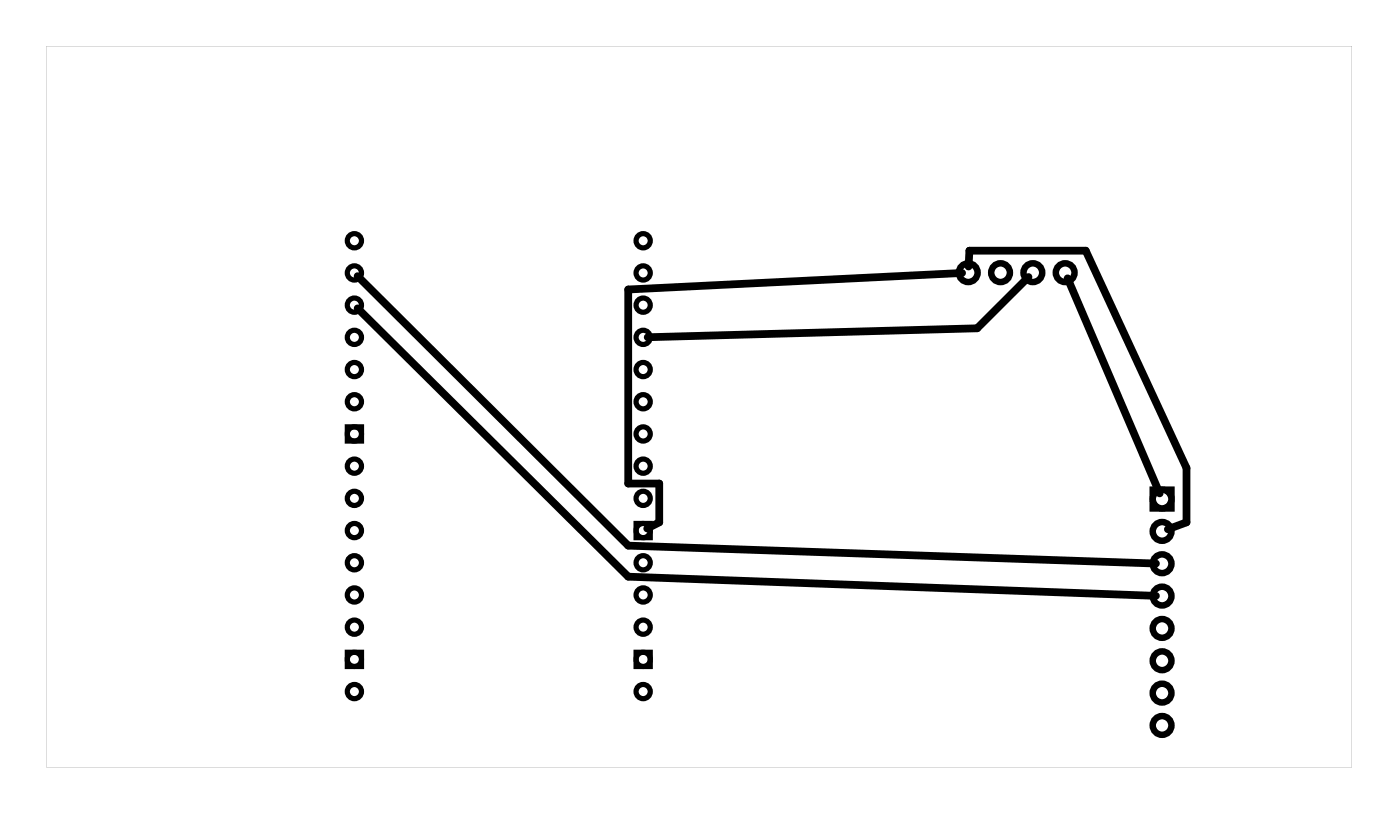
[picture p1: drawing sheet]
<svg xmlns="http://www.w3.org/2000/svg" width="110mm" height="64mm" viewBox="0 0 110 64" stroke-linecap="round" stroke-linejoin="round" font-family="sans-serif">
<path d="M3.6 3.6v56.7h102.7v-56.7zM3.6 3.6h102.7v56.7h-102.7z" fill="#000"/>
<g fill="none" stroke="#000" stroke-width=".41">
<path d="M27.3 33.5h1.1v1.1h-1.1zM90.6 38.4h1.6v1.6h-1.6zM27.3 51.2h1.1v1.1h-1.1zM50 51.2h1.1v1.1h-1.1zM50 41.1h1.1v1.1h-1.1z"/>
<circle cx="27.9" cy="18.9" r=".56"/>
<circle cx="50.6" cy="18.9" r=".56"/>
<circle cx="27.9" cy="24" r=".56"/>
<circle cx="27.9" cy="29" r=".56"/>
<circle cx="27.9" cy="31.6" r=".56"/>
<circle cx="27.9" cy="34.1" r=".56"/>
<circle cx="27.9" cy="21.4" r=".56"/>
<circle cx="27.9" cy="36.6" r=".56"/>
<circle cx="27.9" cy="39.1" r=".56"/>
<circle cx="27.9" cy="26.5" r=".56"/>
<circle cx="50.6" cy="29" r=".56"/>
<circle cx="50.6" cy="34.1" r=".56"/>
<circle cx="50.6" cy="24" r=".56"/>
<circle cx="50.6" cy="31.6" r=".56"/>
<circle cx="50.6" cy="21.4" r=".56"/>
<circle cx="50.6" cy="39.1" r=".56"/>
<circle cx="50.6" cy="36.6" r=".56"/>
<circle cx="50.6" cy="26.5" r=".56"/>
<circle cx="27.9" cy="44.2" r=".56"/>
<circle cx="27.9" cy="46.7" r=".56"/>
<circle cx="27.9" cy="54.3" r=".56"/>
<circle cx="27.9" cy="49.3" r=".56"/>
<circle cx="27.9" cy="41.7" r=".56"/>
<circle cx="27.9" cy="51.8" r=".56"/>
<circle cx="50.6" cy="44.2" r=".56"/>
<circle cx="50.6" cy="46.7" r=".56"/>
<circle cx="50.6" cy="51.8" r=".56"/>
<circle cx="50.6" cy="54.3" r=".56"/>
<circle cx="50.6" cy="49.3" r=".56"/>
<circle cx="50.6" cy="41.7" r=".56"/>
</g>
<g fill="none" stroke="#000" stroke-width=".51">
<circle cx="76.1" cy="21.4" r=".74"/>
<circle cx="78.7" cy="21.4" r=".74"/>
<circle cx="81.2" cy="21.4" r=".74"/>
<circle cx="83.7" cy="21.4" r=".74"/>
<circle cx="91.4" cy="39.2" r=".74"/>
<circle cx="91.4" cy="41.7" r=".74"/>
<circle cx="91.4" cy="46.8" r=".74"/>
<circle cx="91.4" cy="44.3" r=".74"/>
<circle cx="91.4" cy="49.4" r=".74"/>
<circle cx="91.4" cy="57" r=".74"/>
<circle cx="91.4" cy="54.4" r=".74"/>
<circle cx="91.4" cy="51.9" r=".74"/>
</g>
<path d="M28.1 21.7l21.3 21.2 41.5 1.4M28.1 24.2l21.3 21.1 41.5 1.5M75.6 21.4l-26.2 1.3v15.3h2.4v3l-.9 .5M76.1 20.9l.1-1.2h9.2l7.9 17.1v4.2l-1.5 .6M80.9 21.8l-4.1 4-25.9 .7M83.9 21.9l7.3 16.9" fill="none" stroke="#000" stroke-width=".61"/>
</svg>
